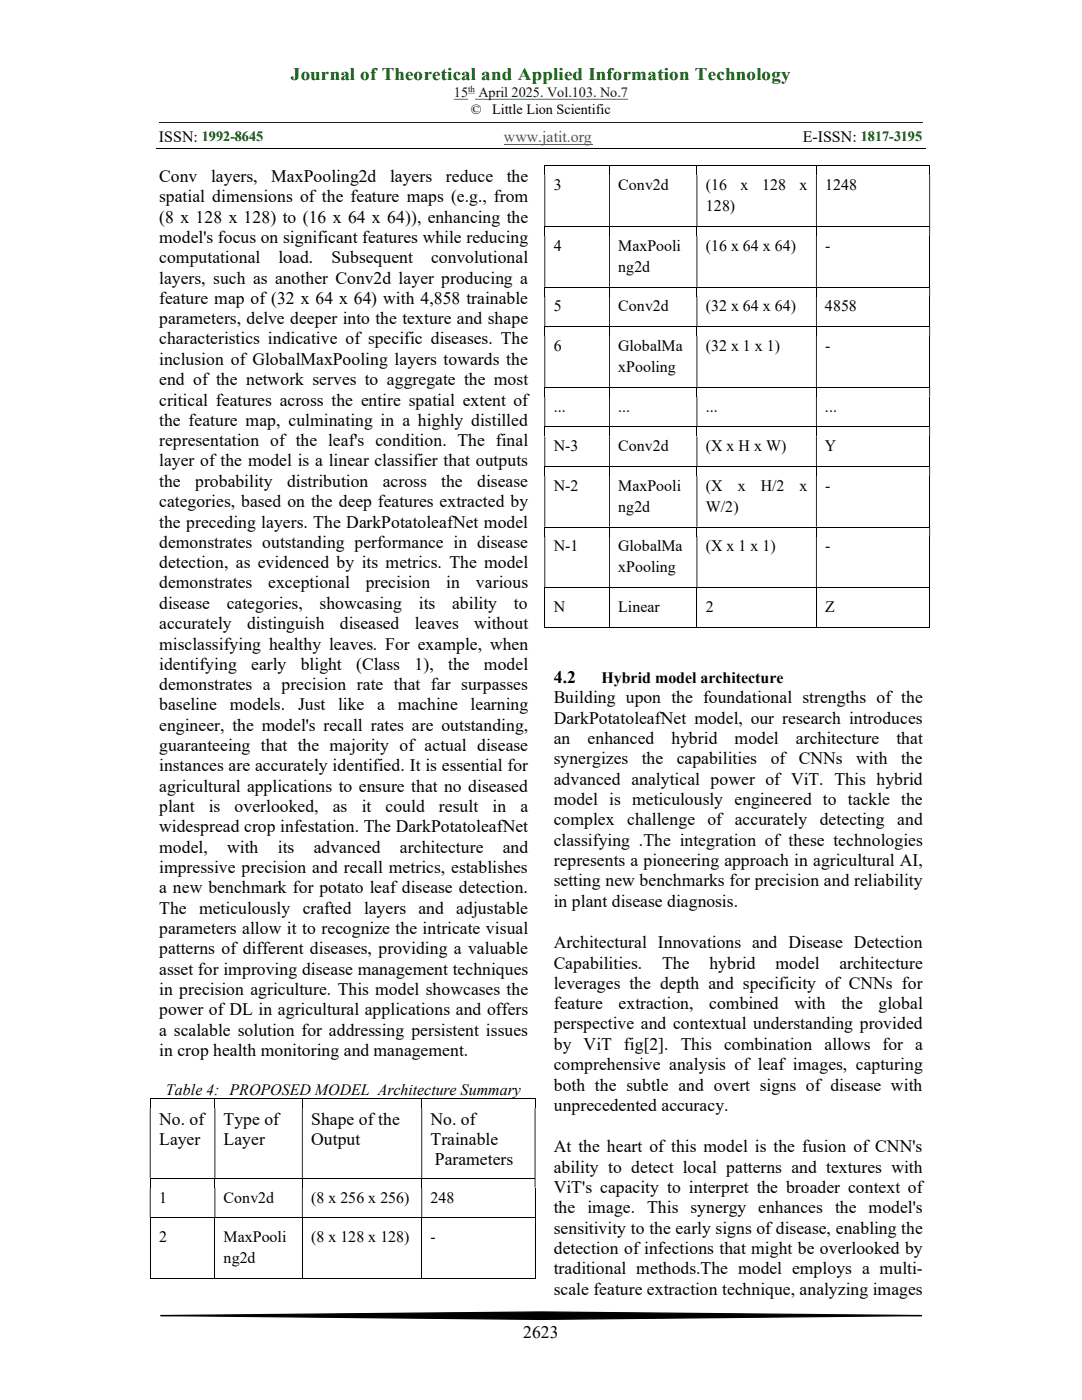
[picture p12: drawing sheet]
<svg xmlns="http://www.w3.org/2000/svg" width="216mm" height="279mm" viewBox="0 0 216 279" stroke-linecap="round" stroke-linejoin="round" font-family="sans-serif">
<defs><g id="words">
<text font-size="3.5" fill="#060" x="58" y="16">Journal of Theoretical and Applied Information Technology</text>
<g font-size="3.5">
<text x="31.7" y="36.3">Conv</text>
<text x="31.7" y="40.4">spatial dimensions of the feature maps (e.g., from</text>
<text x="42.1" y="36.3">layers,</text>
<text x="54.1" y="36.3">MaxPooling2d</text>
<text x="77.8" y="36.3">layers</text>
<text x="89" y="36.3">reduce</text>
<text x="101.1" y="36.3">the</text>
<text x="31.7" y="44.4">(8 x 128 x 128) to (16 x 64 x 64)), enhancing the</text>
<text x="31.7" y="48.5">model's focus on significant features while reducing</text>
<text x="31.7" y="52.5">computational</text>
<text x="55.6" y="52.5">load.</text>
<text x="66.1" y="52.5">Subsequent</text>
<text x="86" y="52.5">convolutional</text>
<text x="31.7" y="56.6">layers, such as another Conv2d layer producing a</text>
<text x="31.7" y="60.7">feature map of (32 x 64 x 64) with 4,858 trainable</text>
<text x="31.7" y="64.7">parameters, delve deeper into the texture and shape</text>
<text x="31.7" y="68.7">characteristics indicative of specific diseases. The</text>
<text x="31.7" y="72.8">inclusion of GlobalMaxPooling layers towards the</text>
<text x="31.7" y="76.9">end of the network serves to aggregate the most</text>
<text x="31.7" y="80.9">critical features across the entire spatial extent of</text>
<text x="31.7" y="85">the feature map, culminating in a highly distilled</text>
<text x="31.7" y="89.1">representation of the leaf's condition. The final</text>
<text x="31.7" y="93.1">layer of the model is a linear classifier that outputs</text>
<text x="31.7" y="97.2">the</text>
<text x="31.7" y="101.2">categories, based on the deep features extracted by</text>
<text x="38.9" y="97.2">probability</text>
<text x="57.3" y="97.2">distribution</text>
<text x="76.4" y="97.2">across</text>
<text x="88.1" y="97.2">the</text>
<text x="95.2" y="97.2">disease</text>
<text x="31.7" y="105.3">the preceding layers. The DarkPotatoleafNet model</text>
<text x="31.7" y="109.3">demonstrates outstanding performance in disease</text>
<text x="31.7" y="113.4">detection, as evidenced by its metrics. The model</text>
<text x="31.7" y="117.4">demonstrates</text>
<text x="53.5" y="117.4">exceptional</text>
<text x="73" y="117.4">precision</text>
<text x="89.1" y="117.4">in</text>
<text x="95" y="117.4">various</text>
<text x="31.7" y="121.5">disease</text>
<text x="31.7" y="125.6">accurately</text>
<text x="45.2" y="121.5">categories,</text>
<text x="49.3" y="125.6">distinguish</text>
<text x="63.8" y="121.5">showcasing</text>
<text x="67.8" y="125.6">diseased</text>
<text x="82.8" y="125.6">leaves</text>
<text x="83.6" y="121.5">its</text>
<text x="90.2" y="121.5">ability</text>
<text x="94.6" y="125.6">without</text>
<text x="102.6" y="121.5">to</text>
<text x="31.7" y="129.6">misclassifying healthy leaves. For example, when</text>
<text x="31.7" y="133.7">identifying</text>
<text x="31.7" y="137.7">demonstrates a precision rate that far surpasses</text>
<text x="50.1" y="133.7">early</text>
<text x="60" y="133.7">blight</text>
<text x="71.1" y="133.7">(Class</text>
<text x="82.7" y="133.7">1),</text>
<text x="89.4" y="133.7">the</text>
<text x="96.6" y="133.7">model</text>
<text x="110.5" y="136.4">4.2</text>
<text x="31.7" y="141.8">baseline</text>
<text x="45.8" y="141.8">models.</text>
<text x="59.5" y="141.8">Just</text>
<text x="67.5" y="141.8">like</text>
<text x="75.3" y="141.8">a</text>
<text x="79.4" y="141.8">machine</text>
<text x="93.9" y="141.8">learning</text>
<text x="110.5" y="140.4">Building upon the foundational strengths of the</text>
<text x="31.7" y="145.8">engineer, the model's recall rates are outstanding,</text>
<text x="31.7" y="149.9">guaranteeing that the majority of actual disease</text>
<text x="110.5" y="144.4">DarkPotatoleafNet model, our research introduces</text>
<text x="110.5" y="148.5">an</text>
<text x="117.3" y="148.5">enhanced</text>
<text x="134" y="148.5">hybrid</text>
<text x="146.6" y="148.5">model</text>
<text x="158.8" y="148.5">architecture</text>
<text x="178.9" y="148.5">that</text>
<text x="31.7" y="154">instances are accurately identified. It is essential for</text>
<text x="110.5" y="152.5">synergizes</text>
<text x="128.1" y="152.5">the</text>
<text x="135" y="152.5">capabilities</text>
<text x="153.8" y="152.5">of CNNs</text>
<text x="170.8" y="152.5">with</text>
<text x="179.8" y="152.5">the</text>
<text x="31.7" y="158">agricultural applications to ensure that no diseased</text>
<text x="110.5" y="156.6">advanced analytical power of ViT. This hybrid</text>
<text x="110.5" y="160.7">model is meticulously engineered to tackle the</text>
<text x="31.7" y="162.1">plant</text>
<text x="31.7" y="166.1">widespread crop infestation. The DarkPotatoleafNet</text>
<text x="41.7" y="162.1">is</text>
<text x="46.8" y="162.1">overlooked,</text>
<text x="66.4" y="162.1">as</text>
<text x="72.2" y="162.1">it</text>
<text x="76.9" y="162.1">could</text>
<text x="87.6" y="162.1">result</text>
<text x="98.3" y="162.1">in</text>
<text x="103.8" y="162.1">a</text>
<text x="110.5" y="164.7">complex</text>
<text x="125.2" y="164.7">challenge</text>
<text x="141.2" y="164.7">of accurately</text>
<text x="163.6" y="164.7">detecting</text>
<text x="179" y="164.7">and</text>
<text x="31.7" y="170.2">model,</text>
<text x="45.3" y="170.2">with</text>
<text x="55.4" y="170.2">its</text>
<text x="62.6" y="170.2">advanced</text>
<text x="79.8" y="170.2">architecture</text>
<text x="100.3" y="170.2">and</text>
<text x="110.5" y="168.8">classifying .The integration of these technologies</text>
<text x="110.5" y="172.8">represents a pioneering approach in agricultural AI,</text>
<text x="31.7" y="174.2">impressive precision and recall metrics, establishes</text>
<text x="31.7" y="178.3">a new benchmark for potato leaf disease detection.</text>
<text x="110.5" y="176.9">setting new benchmarks for precision and reliability</text>
<text x="31.7" y="182.4">The</text>
<text x="39.7" y="182.4">meticulously</text>
<text x="60.4" y="182.4">crafted</text>
<text x="72.7" y="182.4">layers and adjustable</text>
<text x="110.5" y="180.9">in plant disease diagnosis.</text>
<text x="31.7" y="186.4">parameters allow it to recognize the intricate visual</text>
<text x="31.7" y="190.5">patterns of different diseases, providing a valuable</text>
<text x="110.5" y="189.2">Architectural Innovations and Disease Detection</text>
<text x="31.7" y="194.5">asset for improving disease management techniques</text>
<text x="110.5" y="193.3">Capabilities.</text>
<text x="110.5" y="197.4">leverages the depth and specificity of CNNs for</text>
<text x="132.1" y="193.3">The</text>
<text x="141.5" y="193.3">hybrid</text>
<text x="154.7" y="193.3">model</text>
<text x="167.5" y="193.3">architecture</text>
<text x="31.7" y="198.6">in precision agriculture. This model showcases the</text>
<text x="31.7" y="202.6">power of DL in agricultural applications and offers</text>
<text x="110.5" y="201.4">feature</text>
<text x="123.4" y="201.4">extraction,</text>
<text x="141.5" y="201.4">combined</text>
<text x="158.5" y="201.4">with</text>
<text x="167.9" y="201.4">the</text>
<text x="175.3" y="201.4">global</text>
<text x="31.7" y="206.7">a scalable solution for addressing persistent issues</text>
<text x="110.5" y="205.4">perspective and contextual understanding provided</text>
<text x="110.5" y="209.5">by ViT fig[2]. This combination allows for a</text>
<text x="31.7" y="210.7">in crop health monitoring and management.</text>
<text x="110.5" y="213.6">comprehensive analysis of leaf images, capturing</text>
<text x="110.5" y="217.6">both the subtle and overt signs of disease with</text>
<text x="110.5" y="221.7">unprecedented accuracy.</text>
<text x="31.7" y="224.5">No. of</text>
<text x="44.6" y="224.5">Type of</text>
<text x="62.1" y="224.5">Shape of the</text>
<text x="85.9" y="224.5">No. of</text>
<text x="31.7" y="228.5">Layer</text>
<text x="44.6" y="228.5">Layer</text>
<text x="62.1" y="228.5">Output</text>
<text x="85.9" y="228.5">Trainable</text>
<text x="86.8" y="232.6">Parameters</text>
<text x="110.5" y="230">At the heart of this model is the fusion of CNN's</text>
<text x="110.5" y="234">ability to detect local patterns and textures with</text>
<text x="110.5" y="238.1">ViT's capacity to interpret the broader context of</text>
<text x="110.5" y="242.1">the image. This synergy enhances the model's</text>
<text x="110.5" y="246.2">sensitivity to the early signs of disease, enabling the</text>
<text x="110.5" y="250.3">detection of infections that might be overlooked by</text>
<text x="110.5" y="254.3">traditional methods.The model employs a multi-</text>
<text x="110.5" y="258.4">scale feature extraction technique, analyzing images</text>
<text x="104.4" y="267">2623</text>
</g>
<g font-size="3.2">
<text x="31.7" y="28.4">ISSN: 1992-8645</text>
<text x="160.2" y="28.4">E-ISSN: 1817-3195</text>
<text x="110.5" y="37.9">3</text>
<text x="123.4" y="37.9">Conv2d</text>
<text x="140.8" y="37.9">(16</text>
<text x="147.8" y="37.9">x</text>
<text x="152.1" y="37.9">128</text>
<text x="159.5" y="37.9">x</text>
<text x="164.6" y="37.9">1248</text>
<text x="140.8" y="42.1">128)</text>
<text x="110.5" y="50">4</text>
<text x="123.4" y="50">MaxPooli</text>
<text x="140.8" y="50">(16 x 64 x 64)</text>
<text x="164.6" y="50">-</text>
<text x="123.4" y="54.2">ng2d</text>
<text x="110.5" y="62.1">5</text>
<text x="123.4" y="62.1">Conv2d</text>
<text x="140.8" y="62.1">(32 x 64 x 64)</text>
<text x="164.6" y="62.1">4858</text>
<text x="110.5" y="70">6</text>
<text x="123.4" y="70">GlobalMa</text>
<text x="140.8" y="70">(32 x 1 x 1)</text>
<text x="164.6" y="70">-</text>
<text x="123.4" y="74.2">xPooling</text>
<text x="110.5" y="82.1">...</text>
<text x="123.4" y="82.1">...</text>
<text x="140.8" y="82.1">...</text>
<text x="164.6" y="82.1">...</text>
<text x="110.5" y="90">N-3</text>
<text x="123.3" y="90">Conv2d</text>
<text x="140.8" y="90">(X x H x W)</text>
<text x="164.6" y="90">Y</text>
<text x="110.5" y="97.9">N-2</text>
<text x="123.3" y="97.9">MaxPooli</text>
<text x="140.8" y="97.9">(X</text>
<text x="147.2" y="97.9">x</text>
<text x="151.8" y="97.9">H/2</text>
<text x="159.5" y="97.9">x</text>
<text x="164.6" y="97.9">-</text>
<text x="123.4" y="102.2">ng2d</text>
<text x="140.8" y="102.2">W/2)</text>
<text x="110.5" y="110">N-1</text>
<text x="123.3" y="110">GlobalMa</text>
<text x="140.8" y="110">(X x 1 x 1)</text>
<text x="164.6" y="110">-</text>
<text x="123.4" y="114.2">xPooling</text>
<text x="110.5" y="122.1">N</text>
<text x="123.4" y="122.1">Linear</text>
<text x="140.8" y="122.1">2</text>
<text x="164.6" y="122.1">Z</text>
<text x="120" y="136.4">Hybrid model architecture</text>
<text x="33.1" y="218.5">Table 4: PROPOSED MODEL Architecture Summary</text>
<text x="31.7" y="240">1</text>
<text x="44.6" y="240">Conv2d</text>
<text x="62.1" y="240">(8 x 256 x 256)</text>
<text x="85.9" y="240">248</text>
<text x="31.7" y="247.9">2</text>
<text x="44.6" y="247.9">MaxPooli</text>
<text x="62.1" y="247.9">(8 x 128 x 128)</text>
<text x="85.9" y="247.9">-</text>
<text x="44.6" y="252.1">ng2d</text>
</g>
<text font-size="3.2" fill="#00f" x="100.5" y="28.4">www.jatit.org</text>
<g font-size="2.8" fill="#030">
<text x="90.6" y="19.4">15</text>
<text x="95.5" y="19.4">April 2025. Vol.103. No.7</text>
</g>
<g font-size="2.8">
<text x="93.9" y="22.7">©</text>
<text x="98.2" y="22.7">Little Lion Scientific</text>
</g>
<text font-size="1.8" fill="#030" x="93.4" y="18.3">th</text>
</g></defs>
<path d="M90.6 19.7h2.8v.2h-2.8zM93.4 18.5l1.4 .1zM94.8 19.7h30.5v.2h-30.5z" fill-rule="evenodd" fill="#030"/>
<path d="M31.7 24.4h152.4" fill="none" stroke="#030" stroke-width=".2"/>
<path d="M100.5 28.8h17.7" fill="none" stroke="#00f" stroke-width=".2"/>
<g fill="none" stroke="#000" stroke-width=".2">
<path d="M31.2 29.5h153.5M108.8 33.1h12.7M121.7 33.1h17.3M139.1 33.1h23.7M163 33.1h22.4M108.8 45.2h12.7M108.8 57.3h12.7M121.7 45.2h17.3M121.7 57.3h17.3M139.1 45.2h23.7M139.1 57.3h23.7M163 45.2h22.4"/>
<path d="M163 57.3h22.4M185.5 47.1v10.1M185.5 59.2v5.9M108.8 65.2h12.7M108.8 77.3h12.7M121.7 65.2h17.3M121.7 77.3h17.3M139.1 65.2h23.7M139.1 77.3h23.7M163 65.2h22.4M163 77.3h22.4M185.5 67.1v10.1"/>
<path d="M185.5 79.2v5.9M108.8 85.2h12.7M108.8 93.1h12.7M121.7 85.2h17.3M121.7 93.1h17.3M139.1 85.2h23.7M139.1 93.1h23.7M163 85.2h22.4M163 93.1h22.4M185.5 87.1v5.9M185.5 95v10.1M108.7 119.2v6.1"/>
<path d="M108.8 105.2h12.7M108.8 117.3h12.7M121.6 119.2v6.1M121.7 105.2h17.3M121.7 117.3h17.3M139.1 119.2v6.1M139.1 105.2h23.7M139.1 117.3h23.7M162.9 119.2v6.1M163 105.2h22.4M163 117.3h22.4M185.5 107.1v10.1"/>
<path d="M185.5 119.2v6.1M108.6 125.2h12.9M121.7 125.2h17.3M139.1 125.2h23.7M163 125.2h22.4M30.1 219.3h12.7M43 219.3h17.2M60.4 219.3h23.7M84.2 219.3h22.5M30.1 235.2h12.7M43 235.2h17.2M60.4 235.2h23.7"/>
<path d="M84.2 235.2h22.5M106.8 237v6M29.9 255.2h12.9M30 244.9v10.4M30.1 243.1h12.7M42.9 244.9v10.4M43 243.1h17.2M43 255.2h17.2M60.3 244.9v10.4M60.4 243.1h23.7M60.4 255.2h23.7M84.2 244.9v10.4"/>
<path d="M84.2 243.1h22.5M84.2 255.2h22.5M106.8 244.9v10.4"/>
</g>
<g fill="#000">
<path d="M108.6 33h.2v2h-.2z" fill-rule="evenodd"/>
<path d="M108.6 35h.2v10.1h-.2zM121.5 35h.2v10.1h-.2zM139 35h.1v10.1h-.1zM162.8 35h.2v10.1h-.2zM185.4 35h.2v10.1h-.2z" fill-rule="evenodd"/>
<path d="M121.5 33h.2v2h-.2z" fill-rule="evenodd"/>
<path d="M139 33h.1v2h-.1z" fill-rule="evenodd"/>
<path d="M162.8 33h.2v2h-.2z" fill-rule="evenodd"/>
<path d="M185.4 33h.2v2h-.2z" fill-rule="evenodd"/>
<path d="M185.4 45.1h.2v2h-.2zM108.6 47.1h.2v10.1h-.2zM121.5 47.1h.2v10.1h-.2zM139 47.1h.1v10.1h-.1zM162.8 47.1h.2v10.1h-.2z" fill-rule="evenodd"/>
<path d="M185.4 57.2h.2v2h-.2zM108.6 59.2h.2v5.9h-.2zM121.5 59.2h.2v5.9h-.2zM139 59.2h.1v5.9h-.1zM162.8 59.2h.2v5.9h-.2z" fill-rule="evenodd"/>
<path d="M185.4 65.1h.2v2h-.2zM108.6 67.1h.2v10.1h-.2zM121.5 67.1h.2v10.1h-.2zM139 67.1h.1v10.1h-.1zM162.8 67.1h.2v10.1h-.2z" fill-rule="evenodd"/>
<path d="M185.4 77.2h.2v2h-.2zM108.6 79.2h.2v5.9h-.2zM121.5 79.2h.2v5.9h-.2zM139 79.2h.1v5.9h-.1zM162.8 79.2h.2v5.9h-.2z" fill-rule="evenodd"/>
<path d="M185.4 85.1h.2v2h-.2zM108.6 87.1h.2v5.9h-.2zM121.5 87.1h.2v5.9h-.2zM139 87.1h.1v5.9h-.1zM162.8 87.1h.2v5.9h-.2z" fill-rule="evenodd"/>
<path d="M185.4 93h.2v2h-.2zM108.6 95h.2v10.1h-.2zM121.5 95h.2v10.1h-.2zM139 95h.1v10.1h-.1zM162.8 95h.2v10.1h-.2z" fill-rule="evenodd"/>
<path d="M185.4 105.1h.2v2h-.2zM108.6 107.1h.2v10.1h-.2zM121.5 107.1h.2v10.1h-.2zM139 107.1h.1v10.1h-.1zM162.8 107.1h.2v10.1h-.2z" fill-rule="evenodd"/>
<path d="M29.9 219.2h.2v1.9h-.2z" fill-rule="evenodd"/>
<path d="M42.8 219.2h.2v1.9h-.2z" fill-rule="evenodd"/>
<path d="M60.2 219.2h.2v1.9h-.2z" fill-rule="evenodd"/>
<path d="M84.1 219.2h.1v1.9h-.1z" fill-rule="evenodd"/>
<path d="M106.7 219.2h.1v1.9h-.1z" fill-rule="evenodd"/>
<path d="M29.9 221.1h.2v14h-.2zM42.8 221.1h.2v14h-.2zM60.2 221.1h.2v14h-.2zM84.1 221.1h.1v14h-.1zM106.7 221.1h.1v14h-.1z" fill-rule="evenodd"/>
<path d="M106.7 235.1h.1v1.9h-.1zM29.9 237h.2v6h-.2zM42.8 237h.2v6h-.2zM60.2 237h.2v6h-.2zM84.1 237h.1v6h-.1z" fill-rule="evenodd"/>
<path d="M32 262.6l76-.8 75.9 .8-75.9 .7z" fill-rule="evenodd"/>
</g>
<path d="M32 262.6l76-.8 75.9 .8-75.9 .7z" fill="none" stroke="#000" stroke-width=".25"/>
<g fill="#000">
<path d="M108.6 45.1h.2v2h-.2zM108.6 57.2h.2v2h-.2zM121.5 45.1h.2v2h-.2zM121.5 57.2h.2v2h-.2zM139 45.1h.1v2h-.1zM139 57.2h.1v2h-.1zM162.8 45.1h.2v2h-.2zM162.8 57.2h.2v2h-.2zM108.6 65.1h.2v2h-.2zM108.6 77.2h.2v2h-.2zM121.5 65.1h.2v2h-.2zM121.5 77.2h.2v2h-.2z"/>
<path d="M139 65.1h.1v2h-.1zM139 77.2h.1v2h-.1zM162.8 65.1h.2v2h-.2zM162.8 77.2h.2v2h-.2zM108.6 85.1h.2v2h-.2zM108.6 93h.2v2h-.2zM121.5 85.1h.2v2h-.2zM121.5 93h.2v2h-.2zM139 85.1h.1v2h-.1zM139 93h.1v2h-.1zM162.8 85.1h.2v2h-.2zM162.8 93h.2v2h-.2z"/>
<path d="M108.6 105.1h.2v2h-.2zM108.6 117.2h.2v2h-.2zM121.5 105.1h.2v2h-.2zM121.5 117.2h.2v2h-.2zM139 105.1h.1v2h-.1zM139 117.2h.1v2h-.1zM162.8 105.1h.2v2h-.2zM162.8 117.2h.2v2h-.2zM185.4 117.2h.2v2h-.2zM185.4 125.1h.2v.2h-.2zM29.9 235.1h.2v1.9h-.2zM42.8 235.1h.2v1.9h-.2z"/>
<path d="M60.2 235.1h.2v1.9h-.2zM84.1 235.1h.1v1.9h-.1zM29.9 243h.2v1.9h-.2zM42.8 243h.2v1.9h-.2zM60.2 243h.2v1.9h-.2zM84.1 243h.1v1.9h-.1zM106.7 243h.1v1.9h-.1zM106.7 255.1h.1v.2h-.1z"/>
</g>
<use href="#words"/>
</svg>
